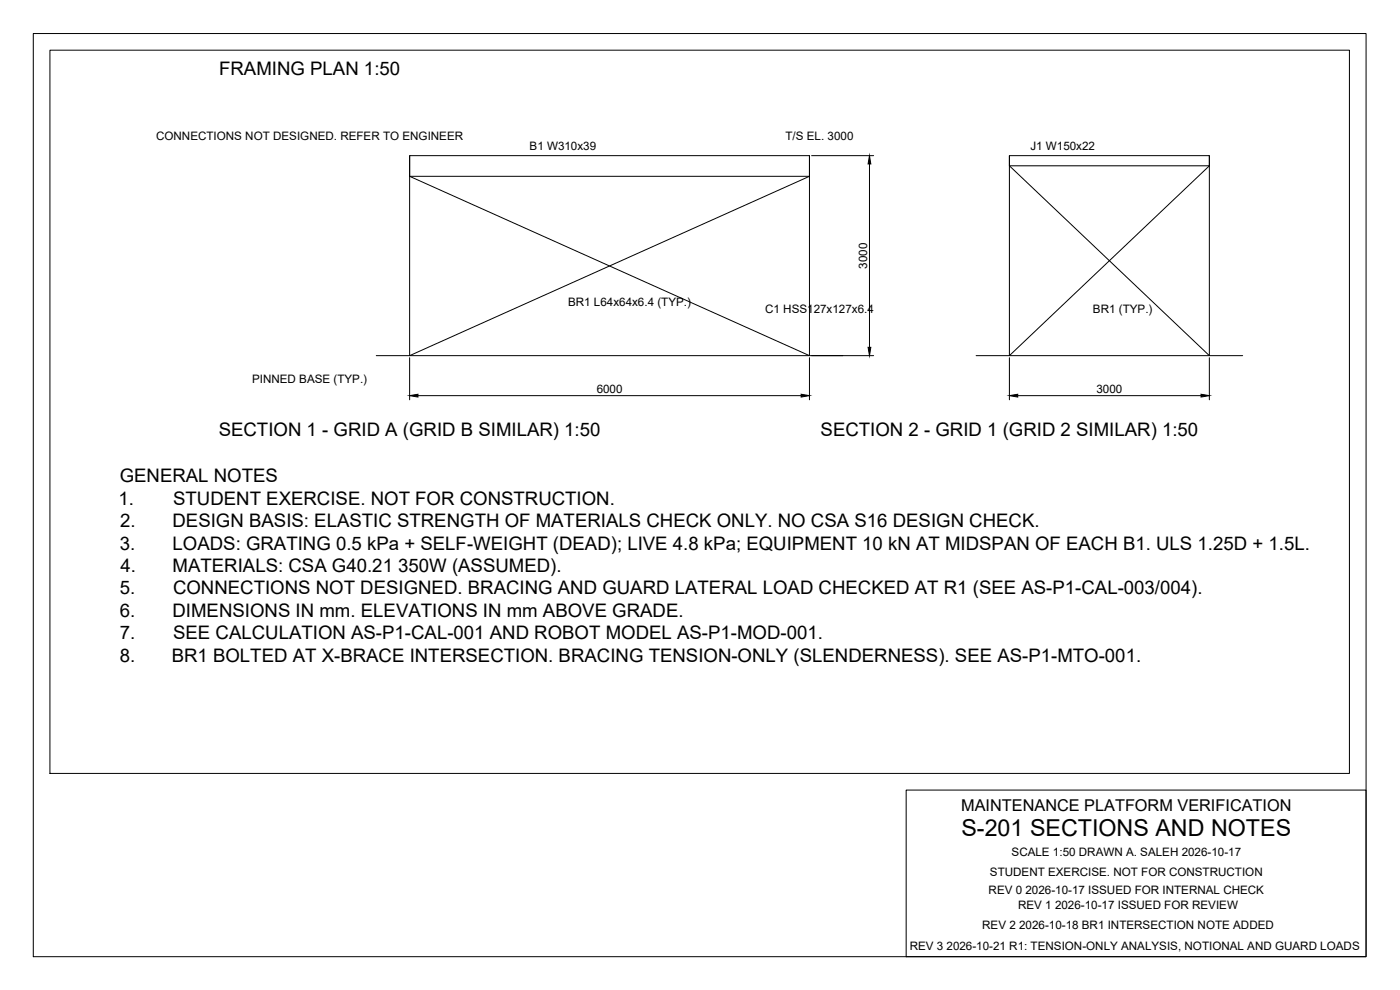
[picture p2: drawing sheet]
<svg xmlns="http://www.w3.org/2000/svg" width="420mm" height="297mm" viewBox="0 0 420 297" stroke-linecap="round" stroke-linejoin="round" font-family="sans-serif">
<defs><g id="words">
<text font-size="7" x="288.5" y="251">S-201 SECTIONS AND NOTES</text>
<g font-size="5.6">
<text x="65.8" y="22.5">FRAMING PLAN 1:50</text>
<text x="65.6" y="130.7">SECTION 1 - GRID A (GRID B SIMILAR) 1:50</text>
<text x="246.3" y="130.7">SECTION 2 - GRID 1 (GRID 2 SIMILAR) 1:50</text>
<text x="35.9" y="144.7">GENERAL NOTES</text>
<text x="35.6" y="151.4">1.</text>
<text x="52" y="151.4">STUDENT EXERCISE. NOT FOR CONSTRUCTION.</text>
<text x="36" y="158.1">2.</text>
<text x="51.8" y="158.1">DESIGN BASIS: ELASTIC STRENGTH OF MATERIALS CHECK ONLY. NO CSA S16 DESIGN CHECK.</text>
<text x="36" y="164.9">3.</text>
<text x="51.8" y="164.9">LOADS: GRATING 0.5 kPa + SELF-WEIGHT (DEAD); LIVE 4.8 kPa; EQUIPMENT 10 kN AT MIDSPAN OF EACH B1. ULS 1.25D + 1.5L.</text>
<text x="36.1" y="171.6">4.</text>
<text x="51.8" y="171.6">MATERIALS: CSA G40.21 350W (ASSUMED).</text>
<text x="36" y="178.3">5.</text>
<text x="51.9" y="178.3">CONNECTIONS NOT DESIGNED. BRACING AND GUARD LATERAL LOAD CHECKED AT R1 (SEE AS-P1-CAL-003/004).</text>
<text x="36" y="185.1">6.</text>
<text x="51.8" y="185.1">DIMENSIONS IN mm. ELEVATIONS IN mm ABOVE GRADE.</text>
<text x="35.9" y="191.8">7.</text>
<text x="52" y="191.8">SEE CALCULATION AS-P1-CAL-001 AND ROBOT MODEL AS-P1-MOD-001.</text>
<text x="36" y="198.6">8.</text>
<text x="51.5" y="198.6">BR1 BOLTED AT X-BRACE INTERSECTION. BRACING TENSION-ONLY (SLENDERNESS). SEE AS-P1-MTO-001.</text>
</g>
<text font-size="4.9" x="288.5" y="243.2">MAINTENANCE PLATFORM VERIFICATION</text>
<g font-size="3.5">
<text x="46.8" y="42">CONNECTIONS NOT DESIGNED. REFER TO ENGINEER</text>
<text x="235.8" y="42">T/S EL. 3000</text>
<text x="158.9" y="44.9">B1 W310x39</text>
<text x="309.2" y="44.9">J1 W150x22</text>
<text x="260.3" y="80.6" transform="rotate(-90 260.3 80.6)">3000</text>
<text x="170.5" y="92">BR1 L64x64x6.4 (TYP.)</text>
<text x="229.6" y="93.9">C1 HSS127x127x6.4</text>
<text x="328" y="93.9">BR1 (TYP.)</text>
<text x="75.6" y="115">PINNED BASE (TYP.)</text>
<text x="179.1" y="118">6000</text>
<text x="329.1" y="118">3000</text>
<text x="303.6" y="256.7">SCALE 1:50 DRAWN A. SALEH 2026-10-17</text>
<text x="297.1" y="262.7">STUDENT EXERCISE. NOT FOR CONSTRUCTION</text>
<text x="296.7" y="268.3">REV 0 2026-10-17 ISSUED FOR INTERNAL CHECK</text>
<text x="305.6" y="272.8">REV 1 2026-10-17 ISSUED FOR REVIEW</text>
<text x="294.8" y="278.9">REV 2 2026-10-18 BR1 INTERSECTION NOTE ADDED</text>
<text x="273" y="284.9">REV 3 2026-10-21 R1: TENSION-ONLY ANALYSIS, NOTIONAL AND GUARD LOADS</text>
</g>
</g></defs>
<!-- layer: S-JOIST -->
<g fill="none" stroke="#000" stroke-width=".3">
<path d="M122.9 46.7h120v6.2h-120zM122.9 46.7v60l120-53.8M242.9 46.7v60l-120-53.8M243.6 46.7h18.6M260.9 49.2v55M302.9 46.7h60v3h-60zM302.9 46.7v60l60-57M362.9 46.7v60l-60-57M112.9 106.7h149.3M122.9 107.3v12.7M125.4 118.7h115M242.9 107.3v12.7"/>
<path d="M292.9 106.7h80M302.9 107.3v12.7M305.4 118.7h55M362.9 107.3v12.7"/>
</g>
<path d="M260.9 46.7l.4 2.5h-.8zM122.9 118.7l2.5-.4v.8zM240.4 118.3l2.5 .4-2.5 .4zM260.5 104.2h.8l-.4 2.5zM302.9 118.7l2.5-.4v.8zM360.4 118.3l2.5 .4-2.5 .4z" fill="#000" stroke="#000" stroke-width=".3"/>
<!-- layer: S-TBLK -->
<path d="M10 10.1h400v276.9h-400zM271.9 237.1h138.1v49.9h-138.1z" fill="none" stroke="#000" stroke-width=".3"/>
<!-- layer: 0 -->
<path d="M15 15.1h390v217h-390z" fill="none" stroke="#000" stroke-width=".3"/>
<use href="#words"/>
</svg>
